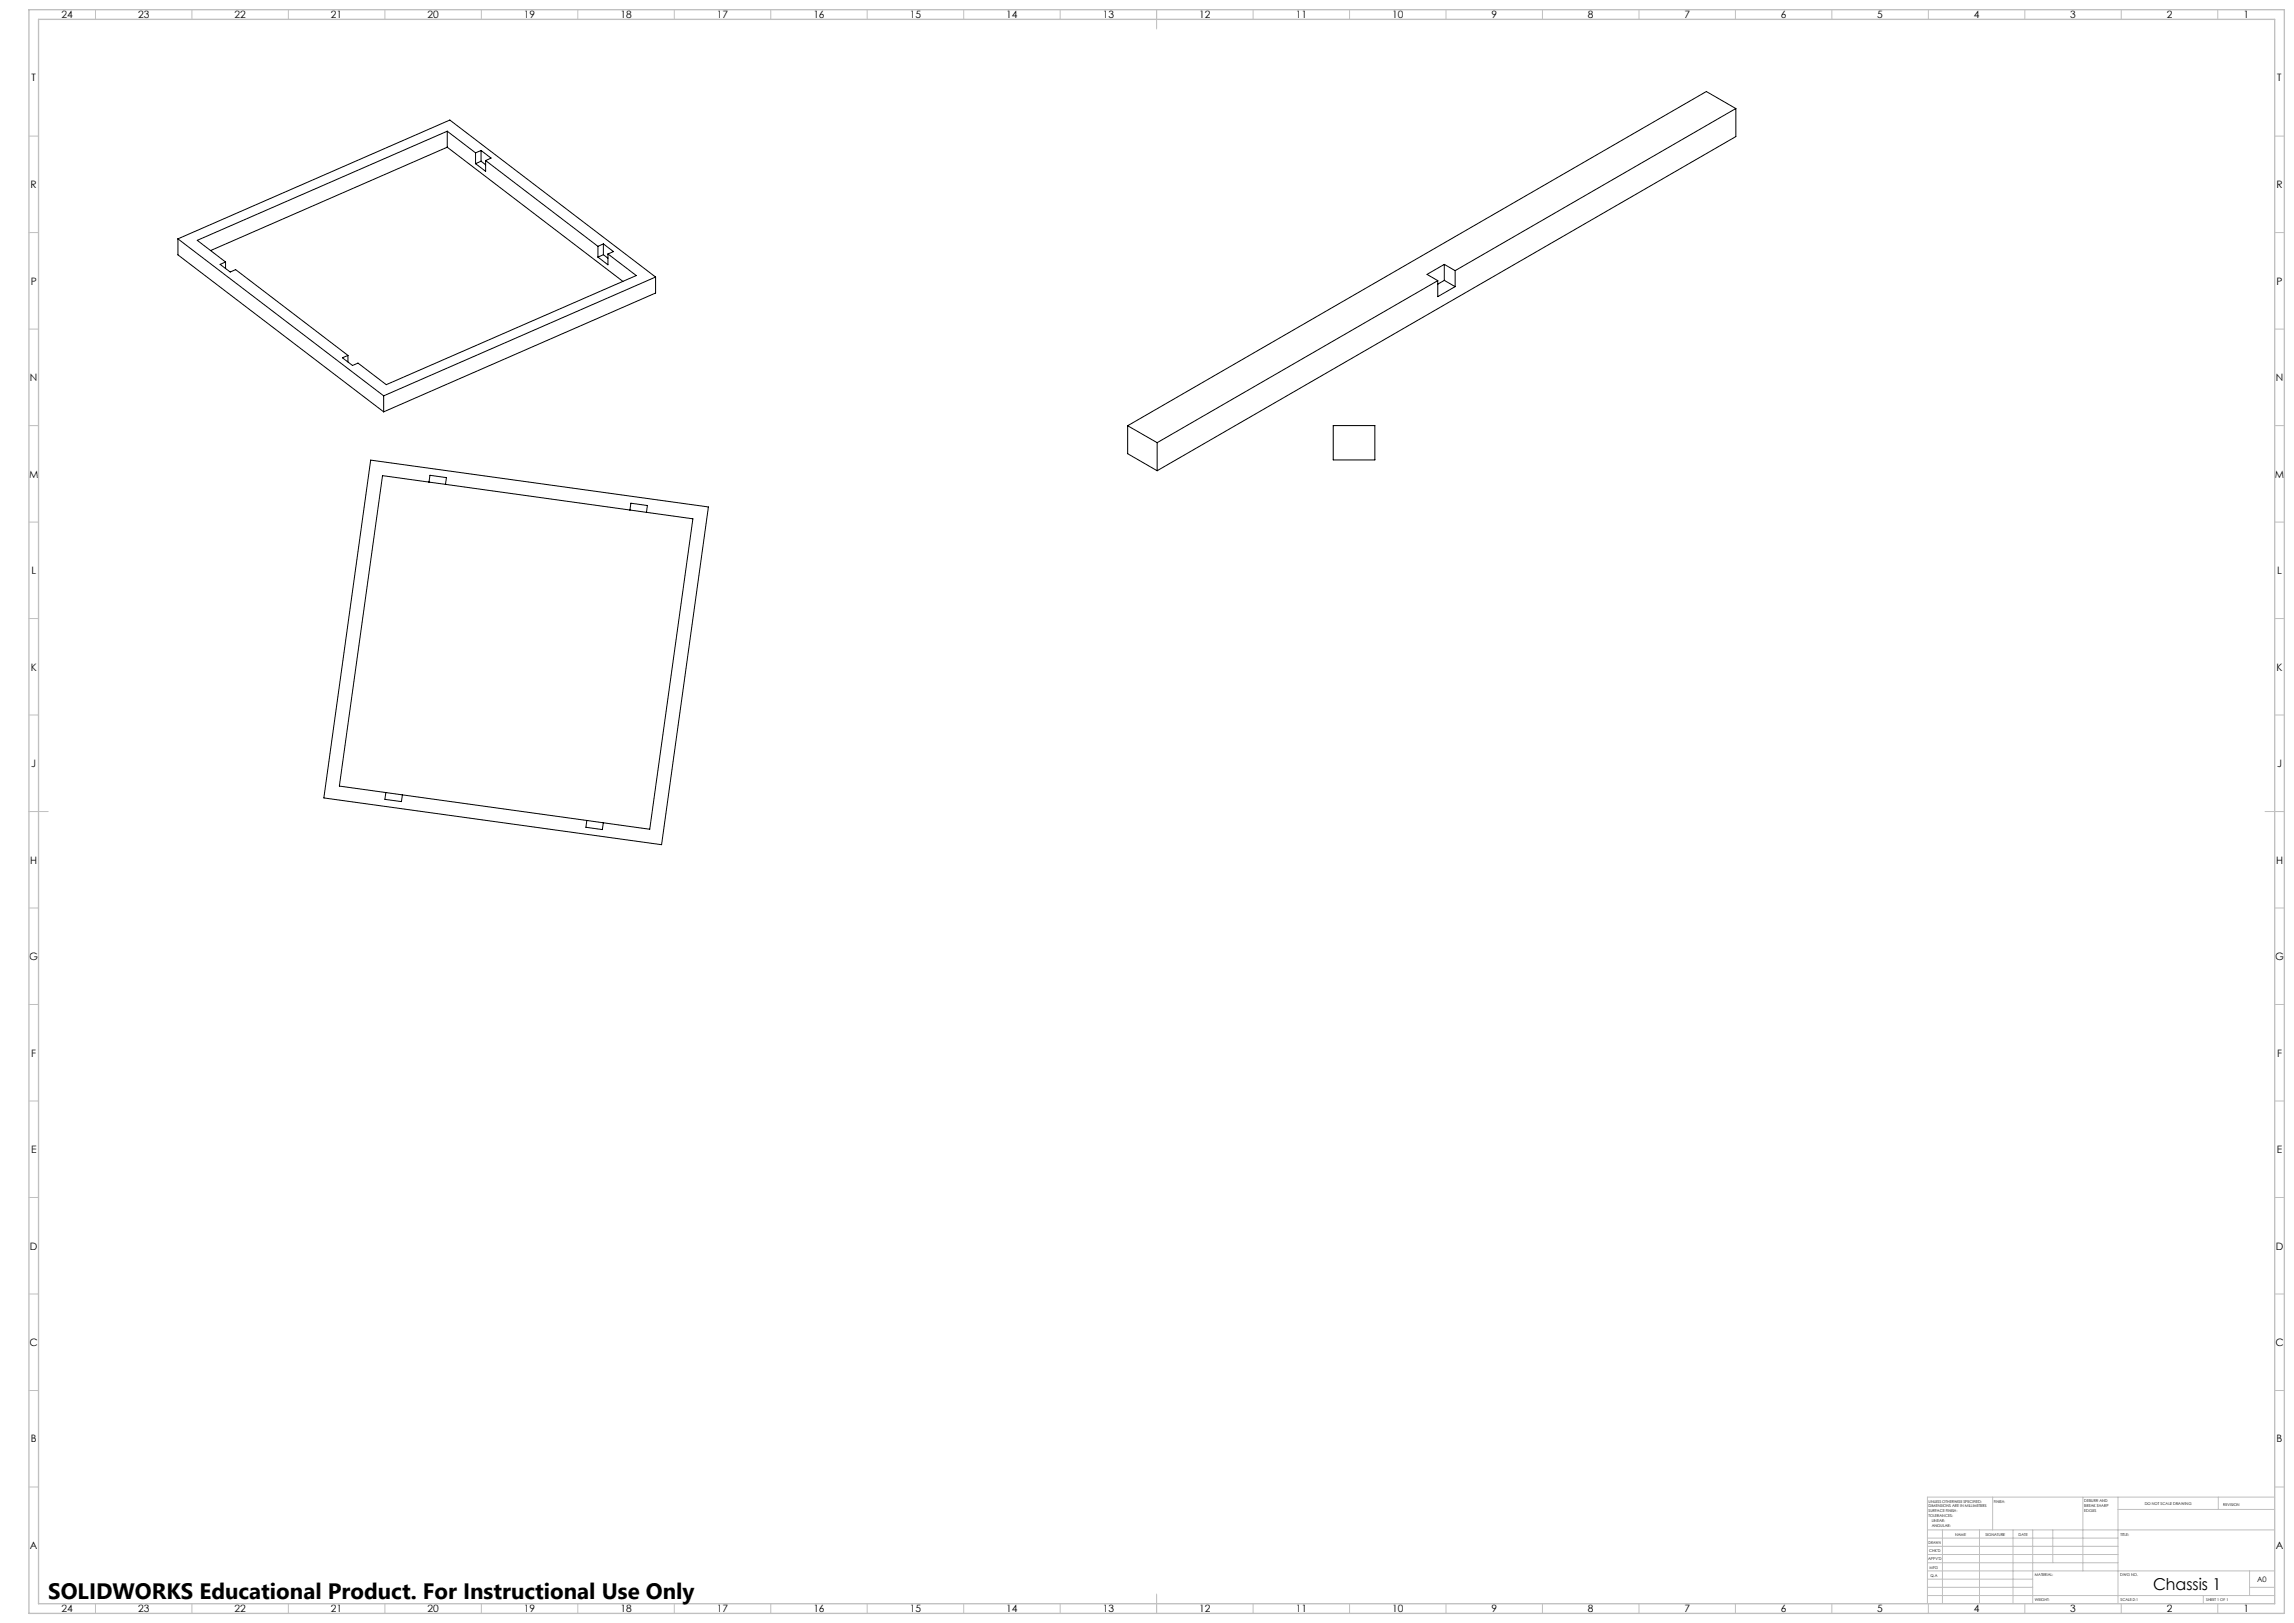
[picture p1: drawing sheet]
<svg xmlns="http://www.w3.org/2000/svg" width="1189mm" height="841mm" viewBox="0 0 1189 841" stroke-linecap="round" stroke-linejoin="round" font-family="sans-serif">
<defs><g id="words">
<text font-size="11.6" x="25" y="828">SOLIDWORKS Educational Product. For Instructional Use Only</text>
<text font-size="8.5" x="1116" y="824">Chassis 1</text>
<g font-size="5.3">
<text x="32" y="9">24</text>
<text x="72" y="9">23</text>
<text x="122" y="9">22</text>
<text x="172" y="9">21</text>
<text x="222" y="9">20</text>
<text x="272" y="9">19</text>
<text x="322" y="9">18</text>
<text x="372" y="9">17</text>
<text x="422" y="9">16</text>
<text x="472" y="9">15</text>
<text x="522" y="9">14</text>
<text x="572" y="9">13</text>
<text x="622" y="9">12</text>
<text x="672" y="9">11</text>
<text x="722" y="9">10</text>
<text x="773" y="9">9</text>
<text x="823" y="9">8</text>
<text x="873" y="9">7</text>
<text x="923" y="9">6</text>
<text x="973" y="9">5</text>
<text x="1023" y="9">4</text>
<text x="1073" y="9">3</text>
<text x="1123" y="9">2</text>
<text x="1163" y="9">1</text>
<text x="16" y="42">T</text>
<text x="1180" y="42">T</text>
<text x="16" y="97">R</text>
<text x="1180" y="97">R</text>
<text x="16" y="147">P</text>
<text x="1180" y="147">P</text>
<text x="16" y="198">N</text>
<text x="1180" y="198">N</text>
<text x="15" y="247">M</text>
<text x="1179" y="247">M</text>
<text x="16" y="298">L</text>
<text x="1180" y="298">L</text>
<text x="16" y="347">K</text>
<text x="1180" y="347">K</text>
<text x="16" y="397">J</text>
<text x="1180" y="397">J</text>
<text x="16" y="447">H</text>
<text x="1180" y="447">H</text>
<text x="15" y="497">G</text>
<text x="1179" y="497">G</text>
<text x="16" y="548">F</text>
<text x="1180" y="548">F</text>
<text x="16" y="597">E</text>
<text x="1180" y="597">E</text>
<text x="16" y="648">D</text>
<text x="1180" y="648">D</text>
<text x="15" y="697">C</text>
<text x="1179" y="697">C</text>
<text x="16" y="747">B</text>
<text x="1180" y="747">B</text>
<text x="16" y="803">A</text>
<text x="1180" y="803">A</text>
<text x="32" y="835">24</text>
<text x="72" y="835">23</text>
<text x="122" y="835">22</text>
<text x="172" y="835">21</text>
<text x="222" y="835">20</text>
<text x="272" y="835">19</text>
<text x="322" y="835">18</text>
<text x="372" y="835">17</text>
<text x="422" y="835">16</text>
<text x="472" y="835">15</text>
<text x="522" y="835">14</text>
<text x="572" y="835">13</text>
<text x="622" y="835">12</text>
<text x="672" y="835">11</text>
<text x="722" y="835">10</text>
<text x="773" y="835">9</text>
<text x="823" y="835">8</text>
<text x="873" y="835">7</text>
<text x="923" y="835">6</text>
<text x="973" y="835">5</text>
<text x="1023" y="835">4</text>
<text x="1073" y="835">3</text>
<text x="1123" y="835">2</text>
<text x="1163" y="835">1</text>
</g>
<text font-size="3.9" x="1170" y="820">A0</text>
<g font-size="2">
<text x="1000" y="779">UNLESS OTHERWISE SPECIFIED:</text>
<text x="1033" y="779">FINISH:</text>
<text x="1080" y="778">DEBURR AND</text>
<text x="1112" y="780">DO NOT SCALE DRAWING</text>
<text x="1000" y="781">DIMENSIONS ARE IN MILLIMETERS</text>
<text x="1000" y="784">SURFACE FINISH:</text>
<text x="1080" y="781">BREAK SHARP</text>
<text x="1080" y="783">EDGES</text>
<text x="1152" y="780">REVISION</text>
<text x="1000" y="786">TOLERANCES:</text>
<text x="1001" y="789">LINEAR:</text>
<text x="1001" y="791">ANGULAR:</text>
<text x="1013" y="796">NAME</text>
<text x="1029" y="796">SIGNATURE</text>
<text x="1046" y="796">DATE</text>
<text x="1099" y="796">TITLE:</text>
<text x="1000" y="800">DRAWN</text>
<text x="999" y="808">APPV'D</text>
<text x="1000" y="804">CHK'D</text>
<text x="1000" y="813">MFG</text>
<text x="1001" y="817">Q.A</text>
<text x="1055" y="817">MATERIAL:</text>
<text x="1099" y="817">DWG NO.</text>
<text x="1055" y="830">WEIGHT:</text>
<text x="1099" y="830">SCALE:2:1</text>
<text x="1143" y="830">SHEET 1 OF 1</text>
</g>
</g></defs>
<g fill="none" stroke="#c0c0c0" stroke-width=".52">
<path d="M49 5v5M99 5v5M149 5v5M199 5v5M249 5v5M299 5v5M349 5v5M399 5v5M449 5v5M499 5v5M549 5v5M599 5v10"/>
<path d="M649 5v5M699 5v5M749 5v5M799 5v5M849 5v5M899 5v5M949 5v5M999 5v5M1049 5v5M1099 5v5M1149 5v5M15 71h5"/>
<path d="M1179 71h5M15 121h5M1179 121h5M15 171h5M1179 171h5M15 221h5M1179 221h5M15 271h5M1179 271h5M15 321h5M1179 321h5M15 371h5"/>
<path d="M1179 371h5M15 421h10M1174 421h10M15 471h5M1179 471h5M15 521h5M1179 521h5M15 571h5M1179 571h5M15 621h5M1179 621h5M15 671h5"/>
<path d="M1179 671h5M15 721h5M1179 721h5M15 771h5M1033 776v17M1080 776v38M1098 776v55M1150 776v6M1179 771h5M1179 776h-180v55M999 793h180M999 797h99"/>
<path d="M1007 793v38M1026 793v38M1043 793v38M1054 793v38M1064 793v17M1098 782h81M999 810h99M999 806h99M999 801h99M999 818h55M999 814h180M1166 814v13"/>
<path d="M49 831v5M99 831v5M149 831v5M199 831v5M249 831v5M299 831v5M349 831v5M399 831v5M449 831v5M499 831v5M549 831v5M599 826v10"/>
<path d="M649 831v5M699 831v5M749 831v5M799 831v5M849 831v5M899 831v5M949 831v5M999 827h180M999 823h55M999 831v5M1049 831v5M1099 831v5"/>
<path d="M1142 827v4M1149 831v5M1166 823h13"/>
</g>
<path d="M15 5h1169v831h-1169zM20 10h1159v821h-1159z" fill="none" stroke="#c0c0c0" stroke-width=".7"/>
<g fill="none" stroke="#000" stroke-width=".52">
<path d="M900 56l-146 84M900 56v15l-300 173M900 56l-16-9-300 174M232 68l-130 57 15 11M232 68l14 11M232 68v8M232 76l91 70M232 76l-123 54M246 79v6M249 78l6 4-3 1M249 78l-3 1M249 78v6"/>
<path d="M249 84l3 1M249 84l-3 1M252 83l58 45M252 83v6l-6-4M92 124l141-62 107 82M92 124l107 81M92 124v8l107 81M117 136l-3 1 5 4 3-1 58 44M117 136v3M310 128v5M313 126l5 4-3 2M313 126l-3 2"/>
<path d="M313 132l2 2M313 126v6M313 132l-3 1M315 132l15 11-130 56-14-11-3 1-6-4 3-1M315 132v5l-5-4M749 137l5 3M749 137l-9 5 5 3M749 137v8M340 144l-141 61M340 144v8l-141 61M745 145l-145 84M745 145v9l9-5"/>
<path d="M749 145l-4 2M749 145l5 4M754 140v9M180 184v4M199 205v8M192 238l175 25-24 175-175-25zM584 221v14l16 9M584 221l16 8M600 229v15M691 221h22v17h-22zM222 250l1-4 8 1v4M222 250l-24-4-22 161 33 5"/>
<path d="M222 250l9 1M231 251l128 18-22 161-33-5M326 264l1-3 9 1-1 3M200 411l-1 3 9 1 1-3M209 412l95 13M304 425v4l8 1 1-4"/>
</g>
<use href="#words"/>
</svg>
